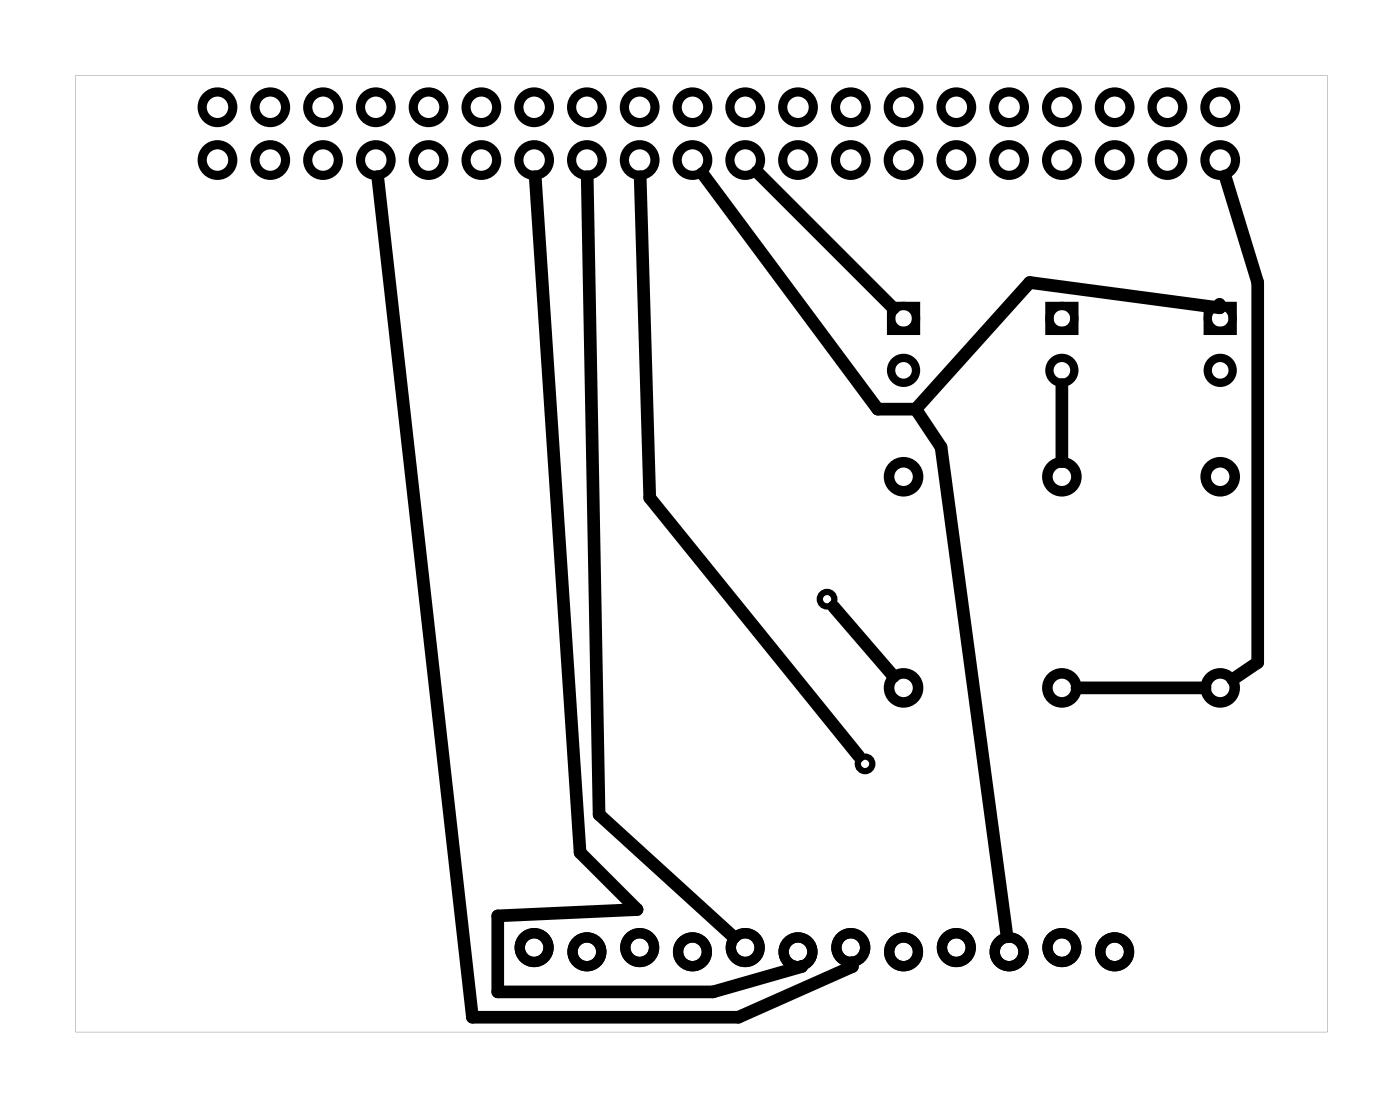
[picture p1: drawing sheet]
<svg xmlns="http://www.w3.org/2000/svg" width="67mm" height="53mm" viewBox="0 0 67 53" stroke-linecap="round" stroke-linejoin="round" font-family="sans-serif">
<path d="M3.6 3.6h60.3v46.1h-60.3zM3.6 3.6v46.1h60.3v-46.1z" fill="#000"/>
<g fill="none" stroke="#000" stroke-width=".44">
<circle cx="10.5" cy="7.7" r=".74"/>
<circle cx="10.5" cy="5.2" r=".74"/>
<circle cx="13" cy="7.7" r=".74"/>
<circle cx="13" cy="5.2" r=".74"/>
<circle cx="15.5" cy="7.7" r=".74"/>
<circle cx="15.5" cy="5.2" r=".74"/>
<circle cx="18.1" cy="7.7" r=".74"/>
<circle cx="18.1" cy="5.2" r=".74"/>
<circle cx="20.6" cy="7.7" r=".74"/>
<circle cx="20.6" cy="5.2" r=".74"/>
<circle cx="23.2" cy="7.7" r=".74"/>
<circle cx="23.2" cy="5.2" r=".74"/>
<circle cx="25.7" cy="7.7" r=".74"/>
<circle cx="25.7" cy="5.2" r=".74"/>
<circle cx="28.2" cy="7.7" r=".74"/>
<circle cx="28.2" cy="5.2" r=".74"/>
<circle cx="30.8" cy="7.7" r=".74"/>
<circle cx="30.8" cy="5.2" r=".74"/>
<circle cx="33.3" cy="7.7" r=".74"/>
<circle cx="33.3" cy="5.2" r=".74"/>
<circle cx="35.9" cy="7.7" r=".74"/>
<circle cx="35.9" cy="5.2" r=".74"/>
<circle cx="38.4" cy="7.7" r=".74"/>
<circle cx="38.4" cy="5.2" r=".74"/>
<circle cx="40.9" cy="7.7" r=".74"/>
<circle cx="40.9" cy="5.2" r=".74"/>
<circle cx="43.5" cy="7.7" r=".74"/>
<circle cx="43.5" cy="5.2" r=".74"/>
<circle cx="46" cy="7.7" r=".74"/>
<circle cx="46" cy="5.2" r=".74"/>
<circle cx="48.6" cy="7.7" r=".74"/>
<circle cx="48.6" cy="5.2" r=".74"/>
<circle cx="51.1" cy="7.7" r=".74"/>
<circle cx="51.1" cy="5.2" r=".74"/>
<circle cx="53.6" cy="7.7" r=".74"/>
<circle cx="53.6" cy="5.2" r=".74"/>
<circle cx="56.2" cy="7.7" r=".74"/>
<circle cx="56.2" cy="5.2" r=".74"/>
<circle cx="58.7" cy="7.7" r=".74"/>
<circle cx="58.7" cy="5.2" r=".74"/>
</g>
<g fill="none" stroke="#000" stroke-width=".4">
<path d="M42.9 14.7h1.2v1.2h-1.2zM50.5 14.7h1.2v1.2h-1.2zM58.1 14.7h1.2v1.2h-1.2z"/>
<circle cx="43.5" cy="17.8" r=".6"/>
<circle cx="43.5" cy="15.3" r=".6"/>
<circle cx="51.1" cy="17.8" r=".6"/>
<circle cx="51.1" cy="15.3" r=".6"/>
<circle cx="58.7" cy="17.8" r=".6"/>
<circle cx="58.7" cy="15.3" r=".6"/>
</g>
<g fill="none" stroke="#000" stroke-width=".51">
<circle cx="43.5" cy="22.9" r=".7"/>
<circle cx="43.5" cy="33.1" r=".7"/>
<circle cx="51.1" cy="22.9" r=".7"/>
<circle cx="51.1" cy="33.1" r=".7"/>
<circle cx="58.7" cy="22.9" r=".7"/>
<circle cx="58.7" cy="33.1" r=".7"/>
</g>
<g fill="none" stroke="#000" stroke-width=".5">
<circle cx="25.7" cy="45.6" r=".69"/>
<circle cx="28.2" cy="45.8" r=".69"/>
<circle cx="30.8" cy="45.6" r=".69"/>
<circle cx="33.3" cy="45.8" r=".69"/>
<circle cx="35.9" cy="45.6" r=".69"/>
<circle cx="38.4" cy="45.8" r=".69"/>
<circle cx="40.9" cy="45.6" r=".69"/>
<circle cx="43.5" cy="45.8" r=".69"/>
<circle cx="46" cy="45.6" r=".69"/>
<circle cx="48.6" cy="45.8" r=".69"/>
<circle cx="51.1" cy="45.6" r=".69"/>
<circle cx="53.6" cy="45.8" r=".69"/>
</g>
<g fill="none" stroke="#000" stroke-width=".3">
<circle cx="39.8" cy="28.8" r=".35"/>
<circle cx="41.6" cy="36.8" r=".35"/>
</g>
<g fill="none" stroke="#000" stroke-width=".61">
<path d="M18.2 8.5l4.5 40.5h12.8l5.5-2.5v-.2M25.8 8.5l2.1 32.5 2.8 2.8-6.7 .3v3.6h10.3l4.3-1.2M28.3 8.5l.5 30.7 6.5 5.9M30.8 8.5l.5 15.5 10 12.4M33.8 8.3l8.4 11.4h1.9M36.4 8.3l6.6 6.5M44.1 19.7l1.2 1.8 3.2 23.6M51.1 18.5v3.7M58.7 14.6v.2l-9.1-1.2-5.5 6.1M59 8.5l1.5 5.1v18.3l-1.2 .8M40.1 29.2l2.9 3.4M51.8 33.1h6.2"/>
<path d="M38.6 46.5h.1"/>
</g>
</svg>
